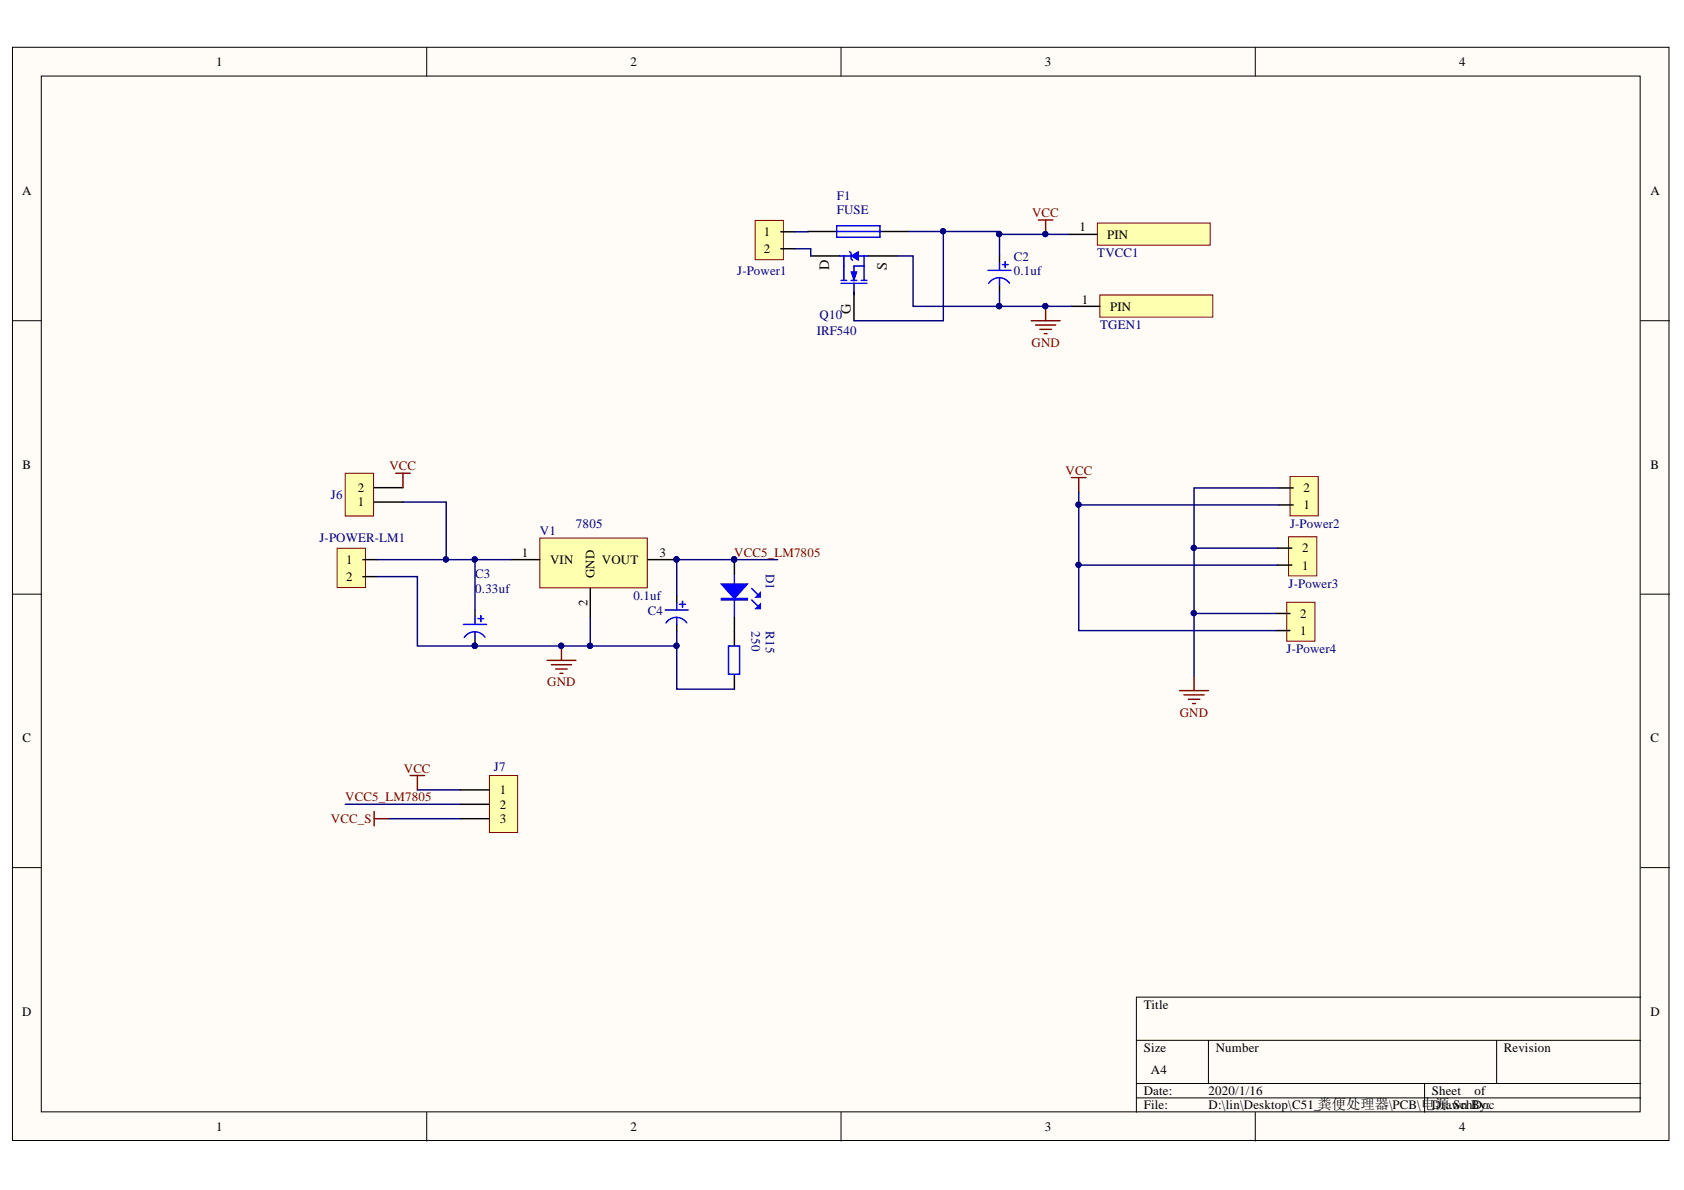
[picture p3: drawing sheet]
<svg xmlns="http://www.w3.org/2000/svg" width="297mm" height="210mm" viewBox="0 0 297 210" stroke-linecap="round" stroke-linejoin="round" font-family="sans-serif">
<defs><g id="words">
<g font-size="2.5" fill="#080d02">
<text x="146.3" y="47.7" transform="rotate(-90 146.3 47.7)">D</text>
<text x="156.4" y="47.7" transform="rotate(-90 156.4 47.7)">S</text>
<text x="150.1" y="55.3" transform="rotate(-90 150.1 55.3)">G</text>
</g>
<g font-size="2.3">
<text x="38.1" y="11.7">1</text>
<text x="111.2" y="11.7">2</text>
<text x="184.3" y="11.7">3</text>
<text x="257.4" y="11.7">4</text>
<text x="3.9" y="34.5">A</text>
<text x="291.2" y="34.5">A</text>
<text x="134.8" y="41.7">1</text>
<text x="190.4" y="40.8">1</text>
<text x="134.8" y="44.7">2</text>
<text x="195.3" y="42.1">PIN</text>
<text x="190.8" y="53.6">1</text>
<text x="195.8" y="54.8">PIN</text>
<text x="4" y="82.7">B</text>
<text x="291.2" y="82.7">B</text>
<text x="63.1" y="89.3">1</text>
<text x="63.1" y="86.8">2</text>
<text x="229.9" y="89.8">1</text>
<text x="229.9" y="86.9">2</text>
<text x="61.1" y="99.4">1</text>
<text x="92" y="98.2">1</text>
<text x="97" y="99.4">VIN</text>
<text x="104.9" y="102" transform="rotate(-90 104.9 102)">GND</text>
<text x="106.2" y="99.4">VOUT</text>
<text x="116.3" y="98.2">3</text>
<text x="229.7" y="100.5">1</text>
<text x="229.7" y="97.4">2</text>
<text x="61.1" y="102.5">2</text>
<text x="103.6" y="107" transform="rotate(-90 103.6 107)">2</text>
<text x="229.3" y="112">1</text>
<text x="229.3" y="109">2</text>
<text x="4" y="131">C</text>
<text x="291.2" y="131">C</text>
<text x="88.1" y="140.1">1</text>
<text x="88.1" y="142.6">2</text>
<text x="88.1" y="145.2">3</text>
<text x="3.9" y="179.2">D</text>
<text x="201.7" y="178">Title</text>
<text x="291.2" y="179.2">D</text>
<text x="201.7" y="185.6">Size</text>
<text x="214.4" y="185.6">Number</text>
<text x="265.3" y="185.6">Revision</text>
<text x="203" y="189.4">A4</text>
<text x="201.7" y="193.2">Date:</text>
<text x="201.7" y="195.7">File:</text>
<text x="213.2" y="193.2">2020/1/16</text>
<text x="213.2" y="195.7">D:\lin\Desktop\C51_粪便处理器\PCB\电源.SchBy:</text>
<text x="252.6" y="193.2">Sheet</text>
<text x="252.6" y="195.7">Drawn Doc</text>
<text x="260.1" y="193.2">of</text>
<text x="38.1" y="199.5">1</text>
<text x="111.2" y="199.5">2</text>
<text x="184.3" y="199.5">3</text>
<text x="257.4" y="199.5">4</text>
</g>
<g font-size="2.3" fill="#000080">
<text x="147.6" y="35.2">F1</text>
<text x="147.6" y="37.8">FUSE</text>
<text x="178.8" y="46">C2</text>
<text x="193.5" y="45.4">TVCC1</text>
<text x="130" y="48.5">J-Power1</text>
<text x="178.8" y="48.5">0.1uf</text>
<text x="144.1" y="59.1">IRF540</text>
<text x="144.6" y="56.4">Q10</text>
<text x="194" y="58">TGEN1</text>
<text x="58.4" y="88">J6</text>
<text x="56.3" y="95.6">J-POWER-LM1</text>
<text x="95.2" y="94.4">V1</text>
<text x="101.6" y="93.1">7805</text>
<text x="227.5" y="93.1">J-Power2</text>
<text x="83.8" y="102">C3</text>
<text x="135.1" y="101.2" transform="rotate(90 135.1 101.2)">D1</text>
<text x="83.8" y="104.6">0.33uf</text>
<text x="111.7" y="105.9">0.1uf</text>
<text x="227.3" y="103.8">J-Power3</text>
<text x="114.3" y="108.4">C4</text>
<text x="132.6" y="111.4" transform="rotate(90 132.6 111.4)">250</text>
<text x="135.1" y="111.4" transform="rotate(90 135.1 111.4)">R15</text>
<text x="227" y="115.3">J-Power4</text>
<text x="87.1" y="136">J7</text>
</g>
<g font-size="2.3" fill="#800000">
<text x="182" y="38.3">VCC</text>
<text x="182" y="61.2">GND</text>
<text x="68.7" y="83">VCC</text>
<text x="188" y="83.7">VCC</text>
<text x="129.5" y="98.2">VCC5_LM7805</text>
<text x="96.5" y="121.1">GND</text>
<text x="208.1" y="126.4">GND</text>
<text x="71.2" y="136.3">VCC</text>
<text x="60.9" y="141.4">VCC5_LM7805</text>
<text x="58.4" y="145.2">VCC_S</text>
</g>
</g></defs>
<g fill="#fffcf8" stroke="#000" stroke-width=".18">
<path d="M2.2 8.3h292.2v192.9h-292.2z"/>
<path d="M7.3 13.4h282v182.7h-282z"/>
</g>
<g fill="none" stroke="#000" stroke-width=".18">
<path d="M75.3 8.3v5.1M148.3 8.3v5.1M221.4 8.3v5.1M2.2 56.6h5.1M289.4 56.6h5.1M2.2 104.8h5.1M289.4 104.8h5.1M2.2 153h5.1M289.4 153h5.1M289.4 175.9h-89v20.3M75.3 196.2v5.1M148.3 196.2v5.1"/>
<path d="M200.4 183.5h89M200.4 191.1h89M200.4 193.7h89M213.2 183.5v7.6M221.4 196.2v5.1M251.3 191.1v5.1M264 183.5v7.6"/>
</g>
<path d="M133.2 38.9h5v6.9h-5z" fill="#ffffb0" stroke="#800000" stroke-width=".18"/>
<path d="M137.7 40.9h2.5M137.7 43.9h2.5" fill="none" stroke="#000" stroke-width=".25"/>
<path d="M95.2 94.9h19v8.8h-19z" fill="#ffffb0" stroke="#800000" stroke-width=".18"/>
<path d="M90.1 98.7h5.1M114.3 98.7h5.1M83.8 107.6v1.3M83.8 112.7v1.2M104.1 103.8v5.1M119.4 105.1v1.2M119.4 110.1v1.3" fill="none" stroke="#000" stroke-width=".25"/>
<g fill="#000080" stroke="#000080" stroke-width=".18">
<circle cx="119.3" cy="98.7" r=".46"/>
<circle cx="83.7" cy="113.9" r=".46"/>
<circle cx="99" cy="113.9" r=".46"/>
</g>
<path d="M81.8 110.1h4M83.8 108.9v1.2M83.8 111.4v1.3M84.3 109.1h1M84.8 108.6v1M85.6 112.4a2.19 2.19 0 0 0-3.7 0M117.3 107.6h4.1M119.4 106.3v1.3M119.4 108.9v1.2M119.9 106.6h1M120.4 106.1v1M121.1 109.9a2.21 2.21 0 0 0-3.6 0" fill="none" stroke="#00f" stroke-width=".25"/>
<path d="M96.5 116.5h5.1M97.3 117.2h3.5M98 118h2.1M98.8 118.8h.5M99 113.9v2.6" fill="none" stroke="#800000" stroke-width=".25"/>
<path d="M59.5 96.7h5v6.9h-5z" fill="#ffffb0" stroke="#800000" stroke-width=".18"/>
<path d="M64 98.7h2.5M64 101.7h2.5" fill="none" stroke="#000" stroke-width=".25"/>
<circle cx="129.5" cy="98.7" r=".46" fill="#000080" stroke="#000080" stroke-width=".18"/>
<path d="M129.5 101.3v7.6M132.6 105.8l1 1M132.6 103.8l1 1" fill="none" stroke="#00f" stroke-width=".25"/>
<path d="M127.2 103h4.6l-2.3 2.6z" fill="#00f"/>
<path d="M127.2 103h4.6l-2.3 2.6zM127.2 105.6h4.6v.2h-4.6zM127.2 105.7h4.6" fill="none" stroke="#00f" stroke-width=".25"/>
<path d="M133.3 107.3l.8-.7v.7z" fill="#00f"/>
<path d="M133.3 107.3l.8-.7v.7z" fill="none" stroke="#00f" stroke-width=".25"/>
<path d="M133.3 105.3l.8-.7v.7z" fill="#00f"/>
<path d="M128.5 113.9h2v5h-2zM133.3 105.3l.8-.7v.7z" fill="none" stroke="#00f" stroke-width=".25"/>
<path d="M129.5 98.7v2.6M129.5 108.9v5M129.5 119v2.6" fill="none" stroke="#000" stroke-width=".25"/>
<circle cx="129.5" cy="98.7" r=".46" fill="#000080" stroke="#000080" stroke-width=".18"/>
<path d="M60.9 83.5h5v7.5h-5z" fill="#ffffb0" stroke="#800000" stroke-width=".18"/>
<path d="M176.3 45.1v1.3M176.3 50.2v1.3M66 88.6h5.1M66 86h5.1" fill="none" stroke="#000" stroke-width=".25"/>
<path d="M69.8 83.5h2.5M71.1 83.5v2.5" fill="none" stroke="#800000" stroke-width=".25"/>
<path d="M174.3 47.7h4M176.3 46.4v1.3M176.3 49v1.2M176.8 46.7h1M177.3 46.2v1M178.1 50a2.21 2.21 0 0 0-3.7 0" fill="none" stroke="#00f" stroke-width=".25"/>
<path d="M193.6 39.3h19.9v3.9h-19.9z" fill="#ffffb0" stroke="#800000" stroke-width=".18"/>
<path d="M188.6 41.3h5" fill="none" stroke="#000" stroke-width=".25"/>
<path d="M194 52h19.9v3.9h-19.9z" fill="#ffffb0" stroke="#800000" stroke-width=".18"/>
<path d="M142.5 40.8h5.1M155.2 40.8h5.1M189 54h5" fill="none" stroke="#000" stroke-width=".25"/>
<path d="M147.6 39.8h7.6v2h-7.6zM147.6 40.8h7.6M148.3 50h4.6M148.3 49.5h1.1M148.9 46.9v2.6M150.1 49.5h1M150.6 46.9v2.6M150.6 50v2M151.9 49.5h1M152.4 46.9v2.6" fill="none" stroke="#00f" stroke-width=".25"/>
<path d="M183.2 38.8h2.5M184.4 38.8v2.5M181.9 56.6h5.1M182.7 57.3h3.5M183.4 58.1h2.1M184.2 58.9h.5M184.4 54v2.6" fill="none" stroke="#800000" stroke-width=".25"/>
<g fill="#000080" stroke="#000080" stroke-width=".18">
<circle cx="184.4" cy="41.3" r=".46"/>
<circle cx="184.4" cy="54" r=".46"/>
</g>
<path d="M150.1 47.9h1l-.5 1.6z" fill="#00f"/>
<path d="M150.1 47.9h1l-.5 1.6z" fill="none" stroke="#00f" stroke-width=".18"/>
<path d="M150.1 45.1l1.3-.7v1.5z" fill="#00f"/>
<path d="M150.1 45.1l1.3-.7v1.5z" fill="none" stroke="#00f" stroke-width=".18"/>
<path d="M148.1 45.1h2M148.9 45.1v1.8M149.9 44.4l.2 .2v1.1l.3 .2M151.4 45.1h1M153.2 45.1h-.8v1.8h-1.8" fill="none" stroke="#00f" stroke-width=".25"/>
<path d="M143 45.1h5.1M150.6 51.5v5.1M153.2 45.1h5.1" fill="none" stroke="#000" stroke-width=".25"/>
<path d="M189 84.2h2.6M190.3 84.2v2.6M210.6 119.3v2.5M208.1 121.8h5.1M208.8 122.6h3.6M209.6 123.3h2M210.4 124.1h.5" fill="none" stroke="#800000" stroke-width=".25"/>
<path d="M227 106.2h4.9v6.9h-4.9z" fill="#ffffb0" stroke="#800000" stroke-width=".18"/>
<path d="M225.1 111.2h2.4M225.1 108.2h2.4" fill="none" stroke="#000" stroke-width=".25"/>
<path d="M227.3 94.7h5v6.9h-5z" fill="#ffffb0" stroke="#800000" stroke-width=".18"/>
<path d="M225.4 99.7h2.4M225.4 96.7h2.4" fill="none" stroke="#000" stroke-width=".25"/>
<path d="M227.5 84.1h5v6.9h-5z" fill="#ffffb0" stroke="#800000" stroke-width=".18"/>
<path d="M225.6 89.1h2.5M225.6 86.1h2.5" fill="none" stroke="#000" stroke-width=".25"/>
<g fill="none" stroke="#000080" stroke-width=".25">
<path d="M140.2 43.9h2.8v1.2M142.5 40.8l-2.3 .1M158.3 45.1h2.8v8.9h27.9M160.3 40.8h16v.5M166.4 40.8v15.8h-15.8M176.3 51.5v2.5M188.6 41.3h-12.3v3.8M66.5 98.7h23.6M71.1 88.6h7.6v10.1M83.8 98.7v8.9M137.2 98.7h-17.8v6.4M190.3 99.7v11.5h34.8"/>
<path d="M190.3 86.8v12.9h35.1M190.3 89.1h35.3M210.6 96.7v11.5h14.5M225.6 86.1h-15v10.6h14.8M66.5 101.7h7.1v12.2h30.5v-5M104.1 113.9h15.3v7.7h10.1M119.4 111.4v2.5M210.6 108.2v11.1M73.6 139.3h7.6M60.9 141.9h20.3M68.5 144.4h12.7"/>
</g>
<g fill="#000080" stroke="#000080" stroke-width=".18">
<circle cx="83.7" cy="98.7" r=".46"/>
<circle cx="119.3" cy="98.7" r=".46"/>
<circle cx="129.5" cy="98.7" r=".46"/>
<circle cx="78.6" cy="98.7" r=".46"/>
<circle cx="83.7" cy="113.9" r=".46"/>
<circle cx="99" cy="113.9" r=".46"/>
<circle cx="104.1" cy="113.9" r=".46"/>
<circle cx="119.3" cy="113.9" r=".46"/>
<circle cx="184.4" cy="41.3" r=".46"/>
<circle cx="176.2" cy="41.3" r=".46"/>
<circle cx="176.2" cy="54" r=".47"/>
<circle cx="166.3" cy="40.8" r=".46"/>
<circle cx="184.4" cy="54" r=".46"/>
<circle cx="190.2" cy="99.6" r=".46"/>
<circle cx="190.2" cy="89" r=".46"/>
<circle cx="210.6" cy="108.2" r=".46"/>
<circle cx="210.6" cy="96.6" r=".46"/>
</g>
<path d="M72.3 136.8h2.6M73.6 136.8v2.5" fill="none" stroke="#800000" stroke-width=".25"/>
<path d="M86.3 136.8h5v10h-5z" fill="#ffffb0" stroke="#800000" stroke-width=".18"/>
<path d="M81.2 139.3h5.1M81.2 141.9h5.1M81.2 144.4h5.1" fill="none" stroke="#000" stroke-width=".25"/>
<path d="M66 143.1v2.6M66 144.4h2.5" fill="none" stroke="#800000" stroke-width=".25"/>
<use href="#words"/>
</svg>
